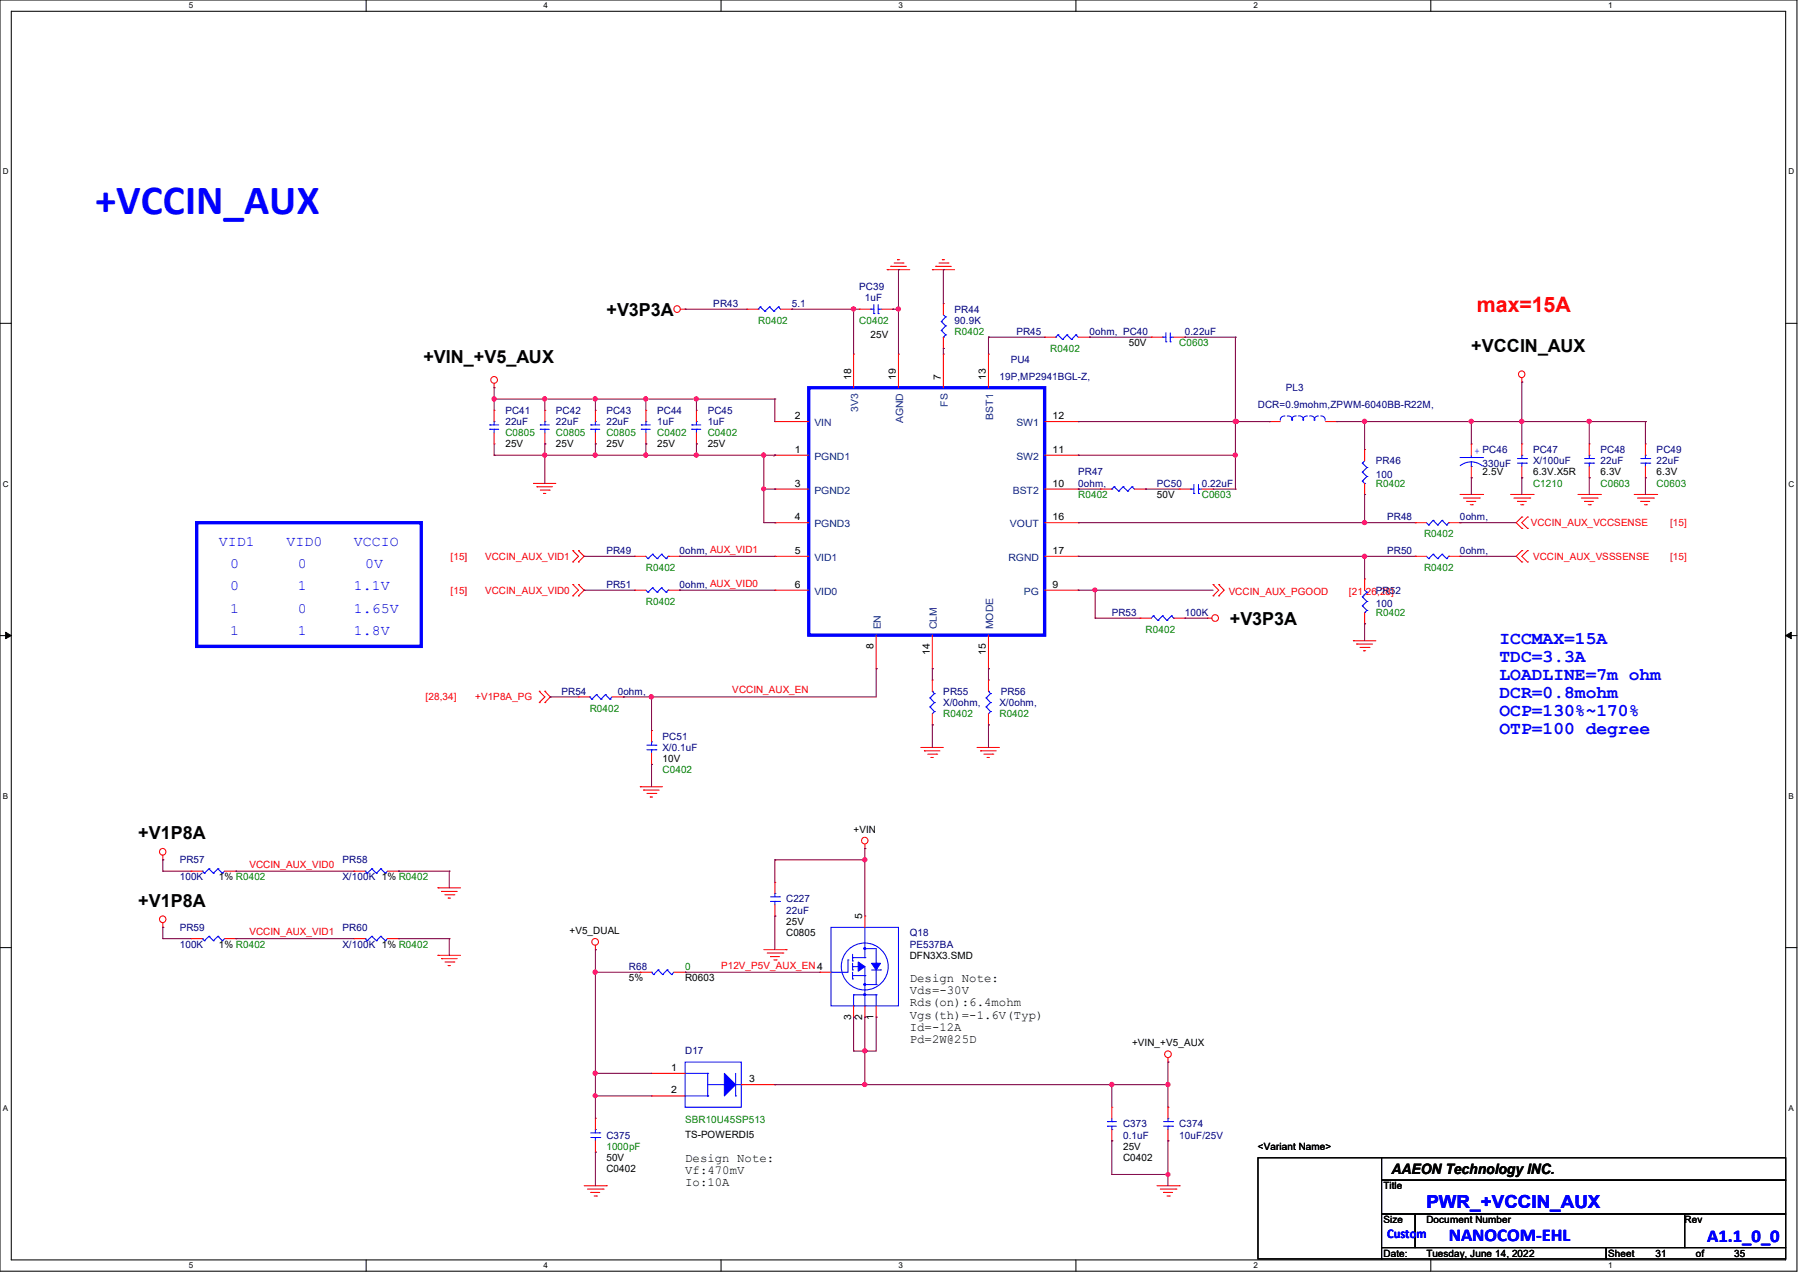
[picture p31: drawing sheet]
<svg xmlns="http://www.w3.org/2000/svg" width="297mm" height="210mm" viewBox="0 0 297 210" stroke-linecap="round" stroke-linejoin="round" font-family="sans-serif">
<defs><g id="words">
<text font-size="6.9" fill="#00f" x="15.8" y="35.3">+VCCIN_AUX</text>
<text font-size="3.5" fill="#f00" x="243.8" y="51.5">max=15A</text>
<g font-size="3">
<text x="100.1" y="52.1">+V3P3A</text>
<text x="69.9" y="59.9">+VIN_+V5_AUX</text>
<text x="242.9" y="58">+VCCIN_AUX</text>
<text x="203" y="103.1">+V3P3A</text>
<text x="22.8" y="138.5">+V1P8A</text>
<text x="22.8" y="149.6">+V1P8A</text>
</g>
<g font-size="3" fill="#00f">
<text x="247.6" y="106.3">ICCMAX=15A</text>
<text x="247.6" y="109.3">TDC=3.3A</text>
<text x="247.6" y="112.2">LOADLINE=7m ohm</text>
<text x="247.6" y="115.2">DCR=0.8mohm</text>
<text x="247.6" y="118.2">OCP=130%~170%</text>
<text x="247.6" y="121.1">OTP=100 degree</text>
<text x="235.5" y="199.3">PWR_+VCCIN_AUX</text>
<text x="239.2" y="204.8">NANOCOM-EHL</text>
<text x="281.9" y="204.9">A1.1_0_0</text>
</g>
<g font-size="2.4" fill="#00f">
<text x="36.2" y="90">VID1</text>
<text x="38" y="93.7">0</text>
<text x="47.3" y="90">VID0</text>
<text x="49.2" y="93.7">0</text>
<text x="58.4" y="90">VCCIO</text>
<text x="60.3" y="93.7">0V</text>
<text x="38" y="97.4">0</text>
<text x="38" y="101.1">1</text>
<text x="49.2" y="97.4">1</text>
<text x="49.2" y="101.1">0</text>
<text x="58.4" y="97.4">1.1V</text>
<text x="58.4" y="101.1">1.65V</text>
<text x="38" y="104.8">1</text>
<text x="49.2" y="104.8">1</text>
<text x="58.4" y="104.8">1.8V</text>
</g>
<text font-size="2.4" x="229.7" y="193.8">AAEON Technology INC.</text>
<text font-size="2.2" fill="#00f" x="229" y="204.2">Custom</text>
<g font-size="2">
<text x="150.2" y="162">Design Note:</text>
<text x="150.2" y="164">Vds=-30V</text>
<text x="150.2" y="166">Rds(on):6.4mohm</text>
<text x="150.2" y="168.1">Vgs(th)=-1.6V(Typ)</text>
<text x="150.2" y="170.1">Id=-12A</text>
<text x="150.2" y="172.1">Pd=2W@25D</text>
<text x="113.1" y="191.6">Design Note:</text>
<text x="113.1" y="193.7">Vf:470mV</text>
<text x="113.1" y="195.7">Io:10A</text>
</g>
<g font-size="1.7" fill="#000080">
<text x="141.9" y="47.8">PC39</text>
<text x="117.8" y="50.6">PR43</text>
<text x="130.7" y="50.6">5.1</text>
<text x="142.8" y="49.7">1uF</text>
<text x="157.6" y="51.6">PR44</text>
<text x="157.6" y="53.4">90.9K</text>
<text x="166.9" y="59.9">PU4</text>
<text x="167.8" y="55.2">PR45</text>
<text x="179.9" y="55.2">0ohm, PC40</text>
<text x="195.6" y="55.2">0.22uF</text>
<text x="165" y="62.7">19P,MP2941BGL-Z,</text>
<text x="212.3" y="64.5">PL3</text>
<text x="83.4" y="68.2">PC41</text>
<text x="83.4" y="70.1">22uF</text>
<text x="91.8" y="68.2">PC42</text>
<text x="91.8" y="70.1">22uF</text>
<text x="100.1" y="68.2">PC43</text>
<text x="100.1" y="70.1">22uF</text>
<text x="108.5" y="68.2">PC44</text>
<text x="108.5" y="70.1">1uF</text>
<text x="116.8" y="68.2">PC45</text>
<text x="116.8" y="70.1">1uF</text>
<text x="207.7" y="67.3">DCR=0.9mohm,ZPWM-6040BB-R22M,</text>
<text x="227.2" y="76.6">PR46</text>
<text x="244.8" y="77">330uF</text>
<text x="253.1" y="74.7">PC47</text>
<text x="253.1" y="76.6">X/100uF</text>
<text x="264.2" y="74.7">PC48</text>
<text x="264.2" y="76.6">22uF</text>
<text x="273.5" y="74.7">PC49</text>
<text x="273.5" y="76.6">22uF</text>
<text x="178" y="78.4">PR47</text>
<text x="178" y="80.3">0ohm,</text>
<text x="191" y="80.3">PC50</text>
<text x="198.4" y="80.3">0.22uF</text>
<text x="227.2" y="78.8">100</text>
<text x="229" y="85.9">PR48</text>
<text x="241" y="85.9">0ohm,</text>
<text x="100.1" y="91.4">PR49</text>
<text x="112.2" y="91.4">0ohm, AUX_VID1</text>
<text x="229" y="91.4">PR50</text>
<text x="241" y="91.4">0ohm,</text>
<text x="100.1" y="97">PR51</text>
<text x="112.2" y="97">0ohm, AUX_VID0</text>
<text x="183.6" y="101.6">PR53</text>
<text x="195.6" y="101.6">100K</text>
<text x="227.2" y="97.9">PR52</text>
<text x="227.2" y="100.1">100</text>
<text x="92.7" y="114.6">PR54</text>
<text x="102" y="114.6">0ohm,</text>
<text x="155.7" y="114.6">PR55</text>
<text x="155.7" y="116.5">X/0ohm,</text>
<text x="165" y="116.5">X/0ohm,</text>
<text x="165.2" y="114.6">PR56</text>
<text x="109.4" y="122">PC51</text>
<text x="109.4" y="123.9">X/0.1uF</text>
<text x="29.7" y="142.4">PR57</text>
<text x="56.6" y="142.4">PR58</text>
<text x="29.7" y="145.2">100K</text>
<text x="56.6" y="145.2">X/100K 1% R0402</text>
<text x="129.8" y="148.9">C227</text>
<text x="29.7" y="153.5">PR59</text>
<text x="56.6" y="153.5">PR60</text>
<text x="129.8" y="150.7">22uF</text>
<text x="150.2" y="154.5">Q18</text>
<text x="29.7" y="156.3">100K</text>
<text x="56.6" y="156.3">X/100K 1% R0402</text>
<text x="103.8" y="160">R68</text>
<text x="150.2" y="156.3">PE537BA</text>
<text x="113.1" y="173.9">D17</text>
<text x="185.4" y="186">C373</text>
<text x="194.7" y="186">C374</text>
<text x="100.1" y="187.8">C375</text>
<text x="185.4" y="187.8">0.1uF</text>
<text x="194.7" y="187.8">10uF/25V</text>
</g>
<g font-size="1.7" fill="#008000">
<text x="125.2" y="53.4">R0402</text>
<text x="141.9" y="53.4">C0402</text>
<text x="157.6" y="55.2">R0402</text>
<text x="173.4" y="58">R0402</text>
<text x="194.7" y="57.1">C0603</text>
<text x="83.4" y="72">C0805</text>
<text x="91.8" y="72">C0805</text>
<text x="100.1" y="72">C0805</text>
<text x="108.5" y="72">C0402</text>
<text x="116.8" y="72">C0402</text>
<text x="178" y="82.2">R0402</text>
<text x="198.4" y="82.2">C0603</text>
<text x="227.2" y="80.3">R0402</text>
<text x="253.1" y="80.3">C1210</text>
<text x="264.2" y="80.3">C0603</text>
<text x="273.5" y="80.3">C0603</text>
<text x="235.1" y="88.6">R0402</text>
<text x="106.6" y="94.2">R0402</text>
<text x="235.1" y="94.2">R0402</text>
<text x="106.6" y="99.8">R0402</text>
<text x="227.2" y="101.6">R0402</text>
<text x="189.1" y="104.4">R0402</text>
<text x="97.4" y="117.4">R0402</text>
<text x="155.7" y="118.3">R0402</text>
<text x="165" y="118.3">R0402</text>
<text x="109.4" y="127.6">C0402</text>
<text x="113.1" y="160">0</text>
<text x="113.1" y="185.3">SBR10U45SP513</text>
<text x="100.1" y="189.7">1000pF</text>
</g>
<g font-size="1.7">
<text x="143.7" y="55.8">25V</text>
<text x="186.3" y="57.1">50V</text>
<text x="140.5" y="62.7" transform="rotate(-90 140.5 62.7)">18</text>
<text x="147.9" y="62.7" transform="rotate(-90 147.9 62.7)">19</text>
<text x="155.3" y="62.7" transform="rotate(-90 155.3 62.7)">7</text>
<text x="162.8" y="62.7" transform="rotate(-90 162.8 62.7)">13</text>
<text x="131.2" y="69.1">2</text>
<text x="173.8" y="69.1">12</text>
<text x="83.4" y="73.8">25V</text>
<text x="91.8" y="73.8">25V</text>
<text x="100.1" y="73.8">25V</text>
<text x="108.5" y="73.8">25V</text>
<text x="116.8" y="73.8">25V</text>
<text x="131.2" y="74.7">1</text>
<text x="173.8" y="74.7">11</text>
<text x="131.2" y="80.3">3</text>
<text x="173.8" y="80.3">10</text>
<text x="191" y="82.2">50V</text>
<text x="244.8" y="78.4">2.5V</text>
<text x="253.1" y="78.4">6.3V.X5R</text>
<text x="264.2" y="78.4">6.3V</text>
<text x="273.5" y="78.4">6.3V</text>
<text x="131.2" y="85.8">4</text>
<text x="173.8" y="85.8">16</text>
<text x="131.2" y="91.4">5</text>
<text x="173.8" y="91.4">17</text>
<text x="131.2" y="96.9">6</text>
<text x="173.8" y="96.9">9</text>
<text x="144.2" y="107.1" transform="rotate(-90 144.2 107.1)">8</text>
<text x="153.5" y="108" transform="rotate(-90 153.5 108)">14</text>
<text x="162.8" y="108" transform="rotate(-90 162.8 108)">15</text>
<text x="109.4" y="125.7">10V</text>
<text x="140.9" y="137.4">+VIN</text>
<text x="36.2" y="145.2">1% R0402</text>
<text x="94" y="154.1">+V5_DUAL</text>
<text x="129.8" y="154.5">C0805</text>
<text x="129.8" y="152.6">25V</text>
<text x="142.4" y="151.7" transform="rotate(-90 142.4 151.7)">5</text>
<text x="36.2" y="156.3">1% R0402</text>
<text x="103.8" y="161.9">5%</text>
<text x="113.1" y="161.9">R0603</text>
<text x="150.2" y="158.2">DFN3X3.SMD</text>
<text x="140.5" y="168.2" transform="rotate(-90 140.5 168.2)">3</text>
<text x="142.4" y="168.2" transform="rotate(-90 142.4 168.2)">2</text>
<text x="144.2" y="168.2" transform="rotate(-90 144.2 168.2)">1</text>
<text x="186.9" y="172.6">+VIN_+V5_AUX</text>
<text x="110.8" y="176.7">1</text>
<text x="123.7" y="178.5">3</text>
<text x="110.8" y="180.4">2</text>
<text x="100.1" y="191.6">50V</text>
<text x="113.1" y="187.7">TS-POWERDI5</text>
<text x="185.4" y="191.6">C0402</text>
<text x="185.4" y="189.7">25V</text>
<text x="207.7" y="189.7">&lt;Variant Name&gt;</text>
<text x="100.1" y="193.4">C0402</text>
<text x="228.4" y="196.2">Title</text>
<text x="228.4" y="201.8">Size</text>
<text x="235.5" y="201.8">Document Number</text>
<text x="278.1" y="201.8">Rev</text>
<text x="228.4" y="207.3">Date:</text>
<text x="235.5" y="207.3">Tuesday, June 14, 2022</text>
<text x="265.5" y="207.3">Sheet</text>
<text x="273.3" y="207.3">31</text>
<text x="280" y="207.3">of</text>
<text x="286.3" y="207.3">35</text>
</g>
<g font-size="1.7" fill="#004080">
<text x="134.4" y="70.3">VIN</text>
<text x="141.7" y="68" transform="rotate(-90 141.7 68)">3V3</text>
<text x="149.1" y="69.8" transform="rotate(-90 149.1 69.8)">AGND</text>
<text x="156.5" y="67.1" transform="rotate(-90 156.5 67.1)">FS</text>
<text x="164" y="69.2" transform="rotate(-90 164 69.2)">BST1</text>
<text x="167.8" y="70.3">SW1</text>
<text x="134.4" y="75.9">PGND1</text>
<text x="167.8" y="75.9">SW2</text>
<text x="134.4" y="81.4">PGND2</text>
<text x="167.2" y="81.4">BST2</text>
<text x="134.4" y="87">PGND3</text>
<text x="166.7" y="87">VOUT</text>
<text x="134.4" y="92.5">VID1</text>
<text x="166.5" y="92.5">RGND</text>
<text x="134.4" y="98.1">VID0</text>
<text x="169" y="98.1">PG</text>
<text x="145.4" y="103.8" transform="rotate(-90 145.4 103.8)">EN</text>
<text x="154.7" y="103.8" transform="rotate(-90 154.7 103.8)">CLM</text>
<text x="164" y="103.8" transform="rotate(-90 164 103.8)">MODE</text>
</g>
<text font-size="1.7" fill="#00f" x="243.5" y="74.9">+ PC46</text>
<g font-size="1.7" fill="#f00">
<text x="252.7" y="86.8">VCCIN_AUX_VCCSENSE</text>
<text x="275.7" y="86.8">[15]</text>
<text x="74.4" y="92.3">[15]</text>
<text x="80.1" y="92.3">VCCIN_AUX_VID1</text>
<text x="253.1" y="92.3">VCCIN_AUX_VSSSENSE</text>
<text x="275.7" y="92.3">[15]</text>
<text x="74.4" y="97.9">[15]</text>
<text x="80.1" y="97.9">VCCIN_AUX_VID0</text>
<text x="202.9" y="98.1">VCCIN_AUX_PGOOD</text>
<text x="222.7" y="98.1">[21,26,28]</text>
<text x="70.3" y="115.5">[28,34]</text>
<text x="78.4" y="115.5">+V1P8A_PG</text>
<text x="120.9" y="114.4">VCCIN_AUX_EN</text>
<text x="41.2" y="143.1">VCCIN_AUX_VID0</text>
<text x="41.2" y="154.3">VCCIN_AUX_VID1</text>
<text x="119" y="159.8">P12V_P5V_AUX_EN4</text>
</g>
<g font-size="1.3">
<text x="31.2" y="1.4">5</text>
<text x="89.7" y="1.4">4</text>
<text x="148.3" y="1.4">3</text>
<text x="206.9" y="1.4">2</text>
<text x="265.5" y="1.4">1</text>
<text x=".5" y="28.8">D</text>
<text x="295.3" y="28.8">D</text>
<text x=".5" y="80.3">C</text>
<text x="295.3" y="80.3">C</text>
<text x=".5" y="131.8">B</text>
<text x="295.3" y="131.8">B</text>
<text x=".5" y="183.3">A</text>
<text x="295.3" y="183.3">A</text>
<text x="31.2" y="209.3">5</text>
<text x="89.7" y="209.3">4</text>
<text x="148.3" y="209.3">3</text>
<text x="206.9" y="209.3">2</text>
<text x="265.5" y="209.3">1</text>
</g>
</g></defs>
<path d="M0 0h296.7v209.7h-296.7zM1.9 1.9h292.9v206h-292.9z" fill="none" stroke="#000" stroke-width=".17"/>
<g fill="#fff">
<path d="M31.2 .2h.7v1.5h-.7z"/>
<path d="M31.2 208.1h.7v1.4h-.7z"/>
</g>
<path d="M60.5 0v1.9M60.5 207.9v1.8" fill="none" stroke="#000" stroke-width=".17"/>
<g fill="#fff">
<path d="M89.7 .2h.8v1.5h-.8z"/>
<path d="M89.7 208.1h.8v1.4h-.8z"/>
</g>
<path d="M119 0v1.9M119 207.9v1.8" fill="none" stroke="#000" stroke-width=".17"/>
<g fill="#fff">
<path d="M148.3 .2h.8v1.5h-.8z"/>
<path d="M148.3 208.1h.8v1.4h-.8z"/>
</g>
<path d="M177.6 0v1.9M177.6 207.9v1.8" fill="none" stroke="#000" stroke-width=".17"/>
<g fill="#fff">
<path d="M206.9 .2h.7v1.5h-.7z"/>
<path d="M206.9 208.1h.7v1.4h-.7z"/>
</g>
<path d="M236.2 0v1.9M236.2 207.9v1.8" fill="none" stroke="#000" stroke-width=".17"/>
<g fill="#fff">
<path d="M265.5 .2h.7v1.5h-.7z"/>
<path d="M265.5 208.1h.7v1.4h-.7z"/>
<path d="M.5 27.6h.9v1.5h-.9z"/>
<path d="M295.3 27.6h.9v1.5h-.9z"/>
<path d="M.5 79.1h.9v1.5h-.9z"/>
<path d="M295.3 79.1h.9v1.5h-.9z"/>
</g>
<path d="M0 53.3h1.9M294.8 53.3h1.9" fill="none" stroke="#000" stroke-width=".17"/>
<g fill="#fff">
<path d="M.5 130.6h.8v1.5h-.8z"/>
<path d="M295.3 130.6h.8v1.5h-.8z"/>
</g>
<path d="M0 104.9h1.9M294.8 104.9h1.9" fill="none" stroke="#000" stroke-width=".17"/>
<path d="M.9 104.3l1 .6-1 .5zM294.8 104.9l.9-.6v1.1z" fill="#000" stroke="#000" stroke-width=".17"/>
<g fill="#fff">
<path d="M.5 182.1h.8v1.5h-.8z"/>
<path d="M295.3 182.1h.8v1.5h-.8z"/>
</g>
<path d="M0 156.3h1.9M294.8 156.3h1.9M207.7 191h20.4v16.7h-20.4zM228.1 191h66.7v3.7h-66.7zM228.1 194.7h66.7v5.6h-66.7zM228.1 200.3h5.5v5.5h-5.5zM228.1 205.8h37.1v1.9h-37.1zM233.6 200.3h44.5v5.5h-44.5zM265.2 205.8h29.6v1.9h-29.6zM278.1 200.3h16.7v5.5h-16.7z" fill="none" stroke="#000" stroke-width=".17"/>
<path d="M133.5 64h39v40.8h-39zM32.5 86.2h37.1v20.4h-37.1z" fill="none" stroke="#00f" stroke-width=".55"/>
<g fill="none" stroke="#f00" stroke-width=".17">
<path d="M112.4 51h.7M113.1 51h.1M123.3 51h.1M123.3 51h1.9M128.9 51h1.8M130.7 51h.1M140.9 58.4h.1M140.9 58.4v5.6M141.9 51h.1M141.9 51h1.8M145.6 51h1.8M146.5 44.5h.1"/>
<path d="M146.5 44.5h3.7M147.1 43.9h.1M147.1 43.9h2.5M147.4 51h.1M147.6 43.4h1.5M148.2 42.8h.1M148.2 42.8h.3M148.3 58.4h.1M148.3 58.4v5.6M149.1 43.4h.1M153.9 44.5h.1M153.9 44.5h3.7"/>
<path d="M154.5 43.9h.1M154.5 43.9h2.6M155 43.4h1.5M155.6 42.8h.1M155.6 42.8h.4M155.7 50.1h.1M155.7 57.5h.1M155.7 58.4h.1M155.7 50.1v1.8M155.7 55.6v1.9M155.7 58.4v5.6M156.5 43.4h.1"/>
<path d="M163.2 58.4h.1M163.2 58.4v5.6M172.5 55.6h.1M172.5 55.6h1.8M178 55.6h1.9M179.9 55.6h.1M190.1 55.6h.1M190.1 55.6h1.8M193.8 55.6h1.8M195.6 55.6h.1M81.6 64h.1M81.6 73.2h.1"/>
<path d="M81.6 67.7h.1M81.6 63.2v.8M81.6 67.7v1.9M81.6 71.4v1.8M88.1 79.8h.1M88.1 79.8h3.7M90 73.2h.1M90 67.7h.1M90 67.7v1.9M90 71.4v1.8M98.3 73.2h.1M98.3 67.7h.1"/>
<path d="M98.3 67.7v1.9M98.3 71.4v1.8M106.6 73.2h.1M106.6 67.7h.1M106.6 67.7v1.9M106.6 71.4v1.8M115 73.2h.1M115 67.7h.1M115 67.7v1.9M115 71.4v1.8M127.9 69.6h.1M127.9 75.1h.1"/>
<path d="M127.9 69.6h5.6M127.9 75.1h5.6M172.5 69.6h5.5M172.5 75.1h5.5M178 75.1h.1M178 69.6h.1M209.5 69.6h.1M209.5 69.6h1.9M218.8 69.6h1.8M220.6 69.6h.1M225.3 74.2h.1M225.3 74.2v1.8"/>
<path d="M225.3 79.8v1.8M242.9 73.2h.1M242.9 78.8h.1M242.9 73.2v1.9M242.9 77v1.8M251.2 63h.1M251.2 78.8h.1M251.2 73.2h.1M251.2 62.3v.7M251.2 73.2v1.9M251.2 77v1.8M262.4 78.8h.1"/>
<path d="M262.4 73.2h.1M262.4 73.2v1.9M262.4 77v1.8M271.7 78.8h.1M271.7 73.2h.1M271.7 73.2v1.9M271.7 77v1.8M88.6 80.3h.1M88.6 80.3h2.6M89.2 80.9h1.5M89.7 81.4h.1M89.7 81.4h.4"/>
<path d="M90.7 80.9h.1M94.6 92.7h.1M94.6 90.8h.1M94.6 98.3h.1M94.6 96.4h.1M94.6 90.8l.9 1-.9 .9M94.6 96.4l.9 1-.9 .9M95.5 90.8h.1M95.5 92.7h.1M95.5 96.4h.1M95.5 98.3h.1M95.5 90.8l.9 1-.9 .9"/>
<path d="M95.5 96.4l.9 1-.9 .9M104.8 91.8h.1M104.8 97.4h.1M104.8 91.8h1.8M104.8 97.4h1.8M110.3 91.8h1.9M110.3 97.4h1.9M112.2 91.8h.1M112.2 97.4h.1M127.9 80.7h.1M127.9 86.2h.1M127.9 91.8h.1"/>
<path d="M127.9 97.4h.1M127.9 91.8h5.6M127.9 80.7h5.6M127.9 86.2h5.6M127.9 97.4h5.6M172.5 91.8h5.5M172.5 80.7h5.5M172.5 86.2h5.5M172.5 97.4h5.5M178 97.4h.1M178 80.7h.1M178 86.2h.1"/>
<path d="M178 91.8h.1M181.7 80.7h.1M181.7 80.7h1.9M187.3 80.7h1.8M189.1 80.7h.1M194.7 80.7h.1M194.7 80.7h1.9M198.4 80.7h1.9M200.3 96.4h.1M200.3 98.3h.1M200.3 80.7h.1M200.3 96.4l.9 1-.9 .9"/>
<path d="M201.2 96.4h.1M201.2 98.3h.1M201.2 96.4l.9 1-.9 .9M225.3 95.5h.1M225.3 81.6h.1M225.3 95.5v1.9M233.6 86.2h.1M233.6 91.8h.1M233.6 91.8h1.9M233.6 86.2h1.9M239.2 91.8h1.8M239.2 86.2h1.8"/>
<path d="M241 86.2h.1M241 91.8h.1M241 81.6h3.8M241.6 82.2h2.6M242.1 82.7h.1M242.1 82.7h1.6M242.7 83.3h.4M243.1 83.3h.1M244.2 82.2h.1M244.8 81.6h.1M249.4 81.6h3.7M249.9 82.2h2.7"/>
<path d="M250.5 82.7h.1M250.5 82.7h1.5M251.1 83.3h.3M251.2 85.3h.1M251.2 87.2h.1M251.2 90.8h.1M251.2 92.7h.1M251.2 85.3l-.9 .9 .9 1M251.2 90.8l-.9 1 .9 .9M251.4 83.3h.1M252.2 87.2h.1M252.2 85.3h.1"/>
<path d="M252.2 92.7h.1M252.2 90.8h.1M252.2 85.3l-1 .9 1 1M252.2 90.8l-1 1 1 .9M252.6 82.2h.1M253.1 81.6h.1M260.5 81.6h3.7M261.1 82.2h2.6M261.6 82.7h.1M261.6 82.7h1.5M262.2 83.3h.4M262.6 83.3h.1"/>
<path d="M263.7 82.2h.1M264.2 81.6h.1M269.8 81.6h3.7M270.3 82.2h2.7M270.9 82.7h.1M270.9 82.7h1.5M271.5 83.3h.3M271.8 83.3h.1M273 82.2h.1M273.5 81.6h.1M89 115.9h.1M89 114h.1"/>
<path d="M89 114l1 1-1 .9M90 114h.1M90 115.9h.1M90 114l.8 1-.8 .9M95.5 115h.1M95.5 115h1.9M101 115h1.9M102.9 115h.1M144.7 110.3h.1M144.7 104.8v5.5M153.9 119.6h.1M153.9 112.2h.1"/>
<path d="M153.9 110.3h.1M153.9 104.8v5.5M153.9 112.2v1.8M153.9 117.8v1.8M163.2 119.6h.1M163.2 112.2h.1M163.2 110.3h.1M163.2 104.8v5.5M163.2 112.2v1.8M163.2 117.8v1.8M188.2 102h.1M188.2 102h1.9"/>
<path d="M193.8 102h1.8M195.6 102h.1M199.3 102h.1M199.3 102h.8M223.4 105.7h.1M223.4 105.7h3.8M224 106.3h.1M224 106.3h2.6M224.5 106.8h1.5M225.1 107.4h.1M225.1 107.4h.4M225.3 102.9h.1"/>
<path d="M225.3 101v1.9M226 106.8h.1M105.7 129.8h.1M105.7 129.8h3.7M106.3 130.3h.1M106.3 130.3h2.5M106.8 130.9h1.5M107.4 131.5h.1M107.4 131.5h.3M107.6 126.1h.1M107.6 120.5h.1M107.6 120.5v1.9"/>
<path d="M107.6 124.2v1.9M108.3 130.9h.1M142.8 140h.1M142.8 139.3v.7M152.1 123.3h.1M152.1 123.3h3.6M152.6 123.9h.1M152.6 123.9h2.6M153.2 124.4h1.4M153.7 125h.1M153.7 125h.4M154.6 124.4h.1"/>
<path d="M161.3 123.3h.1M161.3 123.3h3.7M161.9 123.9h.1M161.9 123.9h2.6M162.4 124.4h1.5M163 125h.1M163 125h.4M163.9 124.4h.1M26.9 141.9h.1M26.9 153h.1M26.9 141.1v.8M26.9 152.2v.8"/>
<path d="M31.5 143.7h.1M31.5 154.9h.1M31.5 154.9h1.9M31.5 143.7h1.9M37.1 154.9h1.8M37.1 143.7h1.8M38.9 143.7h.1M38.9 154.9h.1M58.4 154.9h.1M58.4 143.7h.1M58.4 154.9h1.9M58.4 143.7h1.9"/>
<path d="M64 154.9h1.8M64 143.7h1.8M65.8 154.9h.1M65.8 143.7h.1M72.3 146.5h.1M72.3 157.6h.1M72.3 146.5h3.7M72.3 157.6h3.7M72.9 147.1h.1M72.9 158.2h.1M72.9 147.1h2.6M72.9 158.2h2.6"/>
<path d="M73.4 147.6h1.5M73.4 158.7h1.5M74 148.2h.1M74 159.3h.1M74 148.2h.4M74 159.3h.4M74.9 147.6h.1M74.9 158.7h.1M98.3 156.7h.1M98.3 156v.7M126.1 156.7h3.7M126.7 157.2h2.5"/>
<path d="M127.2 157.8h.1M127.2 157.8h1.5M127.8 158.4h.3M127.9 151.1h.1M127.9 145.6h.1M127.9 145.6v1.8M127.9 149.3v1.8M128.1 158.4h.1M129.2 157.2h.1M129.8 156.7h.1M142.8 151.1h.1M142.8 151.1v1.9"/>
<path d="M105.7 160.4h.1M105.7 160.4h1.9M107.6 177.1h.1M107.6 177.1h5.5M111.3 160.4h1.8M113.1 160.4h.1M122.4 178.9h5.5M127.9 178.9h.1M135.4 160.4h.1M135.4 160.4h1.8M140.9 167.8h.1M140.9 165.9v1.9"/>
<path d="M142.8 167.8h.1M142.8 165.9v1.9M144.7 167.8h.1M144.7 165.9v1.9M192.8 175.2h.1M192.8 174.5v.7M96.4 195.6h3.7M97 196.2h2.6M97.5 196.7h.1M97.5 196.7h1.5M98.1 197.3h.4M98.3 190.1h.1"/>
<path d="M98.3 184.5h.1M98.3 184.5v1.9M98.3 188.2v1.9M98.5 197.3h.1M99.6 196.2h.1M100.1 195.6h.1M107.6 180.8h.1M107.6 180.8h5.5M183.6 182.7h.1M183.6 188.2h.1M183.6 182.7v1.8M183.6 186.4v1.8"/>
<path d="M191 195.6h3.7M191.6 196.2h2.5M192.1 196.7h.1M192.1 196.7h1.5M192.7 197.3h.3M192.8 188.2h.1M192.8 182.7h.1M192.8 182.7v1.8M192.8 186.4v1.8M193 197.3h.1M194.1 196.2h.1M194.7 195.6h.1"/>
<circle cx="111.8" cy="51" r=".54"/>
<circle cx="81.6" cy="62.7" r=".55"/>
<circle cx="251.2" cy="61.7" r=".54"/>
<circle cx="200.6" cy="102" r=".55"/>
<circle cx="142.8" cy="138.7" r=".54"/>
<circle cx="26.8" cy="151.7" r=".54"/>
<circle cx="26.8" cy="140.5" r=".54"/>
<circle cx="98.3" cy="155.4" r=".55"/>
<circle cx="192.8" cy="173.9" r=".55"/>
</g>
<g fill="none" stroke="#00f" stroke-width=".17">
<path d="M125.2 51h.1M125.5 50.6h.1M125.5 50.6l.8 .8M125.5 50.6l-.3 .4M126.3 51.4h.1M127 50.6h.1M127 50.6l.8 .8M127 50.6l-.7 .8M127.8 51.4h.1M128.5 50.6h.1M128.5 50.6l.4 .4M128.5 50.6l-.7 .8"/>
<path d="M143.7 51h.1M143.7 51h.6M144.3 51.7h.1M144.3 50.2v1.5M145 51.7h.1M145 51h.1M145 51h.6M145 50.2v1.5M155.4 53h.1M155.4 54.5h.1M155.4 54.5l.7 .7M155.4 53l.7 .8"/>
<path d="M155.7 55.6h.1M155.7 51.9l.4 .4M156.1 55.2h.1M156.1 52.3h.1M156.1 53.8h.1M156.1 55.2l-.4 .4M156.1 52.3l-.7 .7M156.1 53.8l-.7 .7M174.3 55.6h.1M174.7 55.2h.1M174.7 55.2l.7 .8M174.7 55.2l-.4 .4"/>
<path d="M175.4 56h.1M176.1 55.2h.1M176.1 55.2l.8 .8M176.1 55.2l-.7 .8M176.9 56h.1M177.6 55.2h.1M177.6 55.2l.4 .4M177.6 55.2l-.7 .8M191.9 55.6h.1M191.9 55.6h.6M192.5 56.4h.1M192.5 54.9v1.5"/>
<path d="M193.2 56.4h.1M193.2 55.6h.1M193.2 55.6h.6M193.2 54.9v1.5M80.9 70.1h.1M80.9 70.8h.1M80.9 70.1h1.4M80.9 70.8h1.4M81.6 69.6h.1M81.6 70.8h.1M81.6 69.6v.5M81.6 70.8v.6"/>
<path d="M89.2 70.1h.1M89.2 70.8h.1M89.2 70.1h1.5M89.2 70.8h1.5M90 69.6h.1M90 70.8h.1M90 69.6v.5M90 70.8v.6M97.5 70.1h.1M97.5 70.8h.1M97.5 70.1h1.5M97.5 70.8h1.5"/>
<path d="M98.3 69.6h.1M98.3 70.8h.1M98.3 69.6v.5M98.3 70.8v.6M105.9 70.1h.1M105.9 70.8h.1M105.9 70.1h1.5M105.9 70.8h1.5M106.6 69.6h.1M106.6 70.8h.1M106.6 69.6v.5M106.6 70.8v.6"/>
<path d="M114.2 70.1h.1M114.2 70.8h.1M114.2 70.1h1.5M114.2 70.8h1.5M115 69.6h.1M115 70.8h.1M115 69.6v.5M115 70.8v.6M197.1 79.9v1.5M197.9 79.9v1.5M212.1 68.6a.66 .66 0 0 0-.7 .7M212.5 68.6a.67 .67 0 0 1 .9 .8"/>
<path d="M214 68.6a.66 .66 0 0 0-.8 .7M214.3 68.6a.67 .67 0 0 1 .9 .8M215.9 68.6a.66 .66 0 0 0-.8 .7M216.2 68.6a.67 .67 0 0 1 .9 .8M217.7 68.6a.63 .63 0 0 0-.7 .7M218.1 68.6a.62 .62 0 0 1 .7 .7M224.9 79.4h.1M224.9 76.4h.1M224.9 77.9h.1M224.9 79.4l.4 .4M224.9 76.4l.8 .7M224.9 77.9l.8 .7"/>
<path d="M225.3 79.8h.1M225.3 76l-.4 .4M225.7 77.1h.1M225.7 78.6h.1M225.7 78.6l-.8 .8M225.7 77.1l-.8 .8M241 75.5h3.8M242.9 77h.1M242.9 75.5h.1M242.9 76.2l-.8 .1-1 .5M242.9 76.2l1.2 .2 .6 .5M242.9 75.1v.4"/>
<path d="M242.9 76.2v.8M244.8 75.5h.1M250.5 75.6h1.5M250.5 76.4h1.5M251.2 75.1h.1M251.2 76.4h.1M251.2 75.1v.5M251.2 76.4v.6M252 75.6h.1M252 76.4h.1M261.6 75.6h1.5M261.6 76.4h1.5"/>
<path d="M262.4 75.1h.1M262.4 76.4h.1M262.4 75.1v.5M262.4 76.4v.6M263.1 75.6h.1M263.1 76.4h.1M270.9 75.6h1.5M270.9 76.4h1.5M271.7 75.1h.1M271.7 76.4h.1M271.7 75.1v.5M271.7 76.4v.6"/>
<path d="M272.4 75.6h.1M272.4 76.4h.1M106.6 91.8l.4 .4M106.6 97.4l.4 .3M107 92.2h.1M107 97.7h.1M107.7 91.4h.1M107.7 97h.1M107.7 91.4l-.7 .8M107.7 91.4l.8 .8M107.7 97l-.7 .7M107.7 97l.8 .7"/>
<path d="M108.5 92.2h.1M108.5 97.7h.1M109.2 91.4h.1M109.2 97h.1M109.2 91.4l.8 .8M109.2 91.4l-.7 .8M109.2 97l.8 .7M109.2 97l-.7 .7M110 92.2h.1M110 97.7h.1M110.3 91.8h.1M110.3 97.4h.1"/>
<path d="M110.3 91.8l-.3 .4M110.3 97.4l-.3 .3M183.6 80.7h.1M183.9 80.3h.1M183.9 80.3l.8 .7M183.9 80.3l-.3 .4M184.7 81h.1M185.4 80.3h.1M185.4 80.3l.8 .7M185.4 80.3l-.7 .7M186.2 81h.1M186.9 80.3h.1"/>
<path d="M186.9 80.3l.4 .4M186.9 80.3l-.7 .7M196.6 80.7h.1M196.6 80.7h.5M197.1 81.4h.1M197.9 81.4h.1M197.9 80.7h.1M197.9 80.7h.5M224.9 98.5h.1M224.9 99.9h.1M224.9 99.9l.8 .8M224.9 98.5l.8 .7"/>
<path d="M225.3 97.4l.4 .3M225.7 97.7h.1M225.7 99.2h.1M225.7 97.7l-.8 .8M225.7 99.2l-.8 .7M235.5 86.2l.4 .4M235.5 91.8l.4 .4M235.9 86.6h.1M235.9 92.2h.1M236.6 85.9h.1M236.6 91.4h.1M236.6 85.9l-.7 .7"/>
<path d="M236.6 85.9l.8 .7M236.6 91.4l-.7 .8M236.6 91.4l.8 .8M237.4 86.6h.1M237.4 92.2h.1M238.1 85.9h.1M238.1 91.4h.1M238.1 85.9l.7 .7M238.1 85.9l-.7 .7M238.1 91.4l.7 .8M238.1 91.4l-.7 .8M238.8 86.6h.1"/>
<path d="M238.8 92.2h.1M239.2 86.2h.1M239.2 91.8h.1M239.2 86.2l-.4 .4M239.2 91.8l-.4 .4M97.4 115h.1M97.4 115l.3 .4M97.7 115.4h.1M98.5 114.6h.1M98.5 114.6l-.8 .8M98.5 114.6l.7 .8M99.2 115.4h.1"/>
<path d="M99.9 114.6h.1M99.9 114.6l.8 .8M99.9 114.6l-.7 .8M100.7 115.4h.1M101 115l-.3 .4M153.5 116.6h.1M153.5 115.1h.1M153.5 116.6l.8 .8M153.5 115.1l.8 .8M153.9 114h.1M153.9 114l.4 .4M154.3 114.4h.1"/>
<path d="M154.3 117.4h.1M154.3 115.9h.1M154.3 114.4l-.8 .7M154.3 117.4l-.4 .4M154.3 115.9l-.8 .7M162.8 116.6h.1M162.8 115.1h.1M162.8 116.6l.7 .8M162.8 115.1l.7 .8M163.2 114h.1M163.2 114l.3 .4M163.5 114.4h.1"/>
<path d="M163.5 117.4h.1M163.5 115.9h.1M163.5 114.4l-.7 .7M163.5 117.4l-.3 .4M163.5 115.9l-.7 .7M190.4 101.6h.1M190.4 101.6l-.3 .4M190.4 101.6l.8 .8M191.2 102.4h.1M191.9 101.6h.1M191.9 101.6l-.7 .8M191.9 101.6l.8 .8"/>
<path d="M192.7 102.4h.1M193.4 101.6h.1M193.4 101.6l-.7 .8M193.4 101.6l.4 .4M193.8 102h.1M225.3 101h.1M225.7 100.7h.1M225.7 100.7l-.4 .3M106.8 122.9h1.5M106.8 123.7h1.5M107.6 122.4h.1M107.6 123.7h.1"/>
<path d="M107.6 122.4v.5M107.6 123.7v.5M108.3 122.9h.1M108.3 123.7h.1M33.4 143.7h.1M33.4 154.9h.1M33.4 143.7l.3 .4M33.4 154.9l.3 .3M33.7 144.1h.1M33.7 155.2h.1M34.5 143.3h.1M34.5 154.5h.1"/>
<path d="M34.5 143.3l-.8 .8M34.5 143.3l.7 .8M34.5 154.5l-.8 .7M34.5 154.5l.7 .7M35.2 144.1h.1M35.2 155.2h.1M36 143.3h.1M36 154.5h.1M36 143.3l.7 .8M36 143.3l-.8 .8M36 154.5l.7 .7M36 154.5l-.8 .7"/>
<path d="M36.7 144.1h.1M36.7 155.2h.1M37.1 143.7l-.4 .4M37.1 154.9l-.4 .3M60.3 154.9h.1M60.3 143.7h.1M60.3 154.9l.3 .3M60.3 143.7l.3 .4M60.6 155.2h.1M60.6 144.1h.1M61.4 154.5h.1M61.4 143.3h.1"/>
<path d="M61.4 154.5l-.8 .7M61.4 154.5l.7 .7M61.4 143.3l-.8 .8M61.4 143.3l.7 .8M62.1 155.2h.1M62.1 144.1h.1M62.9 154.5h.1M62.9 143.3h.1M62.9 154.5l.7 .7M62.9 154.5l-.8 .7M62.9 143.3l.7 .8M62.9 143.3l-.8 .8"/>
<path d="M63.6 155.2h.1M63.6 144.1h.1M64 154.9l-.4 .3M64 143.7l-.4 .4M127.2 148h1.5M127.2 148.7h1.5M127.9 147.4h.1M127.9 148.7h.1M127.9 147.4v.6M127.9 148.7v.6M128.7 148h.1M128.7 148.7h.1"/>
<path d="M137.2 153h11.1v12.9h-11.1zM140 158.4h.1M140 158.4v2h-2.8M140.8 158h.1M140.8 159.5h.1M140.8 158.5h.1M140.8 158h2M140.8 159.5h2v6.4M140.8 157.4v1.1M140.8 158.9v1.1M142.8 158h.1M142.8 156.5h.1"/>
<path d="M142.8 153v5M142.8 156.5h1.9v2.4M144.7 158.9h.1M107.6 160.4h.1M107.6 160.4l.3 .4M107.9 160.8h.1M108.7 160h.1M108.7 160l-.8 .8M108.7 160l.7 .8M109.4 160.8h.1M110.2 160h.1M110.2 160l.7 .8"/>
<path d="M110.2 160l-.8 .8M110.9 160.8h.1M111.3 160.4l-.4 .4M113.1 175.2h9.3v7.5h-9.3zM113.1 177.1h3.7M116.8 177.1h.1M116.8 177.1v3.7M116.8 178.9h5.6M121.5 177.1v3.7M122.4 178.9h.1M137.2 160.4h.1M140.8 160h.1"/>
<path d="M140.8 161.5h.1M140.8 161h2M140.8 160.4v1.1M140.9 164.1h.1M140.9 165.9h.1M140.9 164.1h3.8M140.9 164.1v1.8M142.8 161h.1M142.8 162.4h.1M142.8 165.9h.1M142.8 164.1h.1M142.8 162.4h1.9"/>
<path d="M143.9 160h1.5M144.7 162.4h.1M144.7 164.1h.1M144.7 160v2.4M144.7 164.1v1.8M145.4 160h.1M97.5 186.9h1.5M97.5 187.7h1.5M98.3 186.4h.1M98.3 187.7h.1M98.3 186.4v.5M98.3 187.7v.5"/>
<path d="M99 186.9h.1M99 187.7h.1M113.1 180.8h3.7M116.8 180.8h.1M121.5 180.8h.1M182.8 185.8h.1M182.8 185h.1M182.8 185h1.5M182.8 185.8h1.5M183.6 186.4h.1M183.6 185h.1M183.6 184.5v.5"/>
<path d="M183.6 185.8v.6M192.1 185h1.5M192.1 185.8h1.5M192.8 184.5h.1M192.8 185.8h.1M192.8 184.5v.5M192.8 185.8v.6M193.6 185h.1M193.6 185.8h.1"/>
<circle cx="142.8" cy="159.4" r="3.9"/>
</g>
<g fill="#00f" stroke="#00f" stroke-width=".17">
<path d="M141.7 158.7l1.1 .8-1.1 .7z"/>
<path d="M119.6 177.1l1.9 1.8-1.9 1.9z"/>
<path d="M143.9 158.9h1.5l-.7 1.1z" fill-rule="evenodd"/>
<path d="M142.6 156.4h.3v.2h-.3z" fill-rule="evenodd"/>
<path d="M142.6 162.3h.3v.2h-.3z" fill-rule="evenodd"/>
<path d="M142.6 164h.3v.2h-.3z" fill-rule="evenodd"/>
</g>
<g fill="none" stroke="#800040" stroke-width=".17">
<path d="M113.1 51h.1M113.1 51h10.2M130.7 51h.1M130.7 51h11.2M140.9 51h.1M140.9 51v7.4M147.4 51h.1M147.4 51h.9M148.3 51h.1M148.3 44.5h.1M148.3 44.5v13.9M155.7 44.5h.1"/>
<path d="M155.7 57.5h.1M155.7 44.5v5.6M155.7 57.5v.9M163.2 55.6h.1M163.2 55.6v2.8M163.2 55.6h9.3M179.9 55.6h.1M179.9 55.6h10.2M195.6 55.6h.1M195.6 55.6h8.4M204 55.6h.1M204 55.6v25.1"/>
<path d="M81.6 65.8h.1M81.6 75.1h.1M81.6 64h.1M81.6 64v3.7M81.6 73.2v1.9M81.6 75.1h46.3M81.6 65.8h46.3M90 75.1h.1M90 65.8h.1M90 73.2h.1M90 65.8v1.9M90 73.2v6.6"/>
<path d="M98.3 65.8h.1M98.3 73.2h.1M98.3 75.1h.1M98.3 65.8v1.9M98.3 73.2v1.9M106.6 65.8h.1M106.6 73.2h.1M106.6 75.1h.1M106.6 65.8v1.9M106.6 73.2v1.9M115 65.8h.1M115 73.2h.1"/>
<path d="M115 65.8v1.9M115 73.2v1.9M126.1 75.1h.1M126.1 75.1v11.1h1.8M127.9 75.1h.1M127.9 65.8h.1M127.9 65.8v3.8M127.9 75.1l-.1 .2M178 75.1h.1M178 69.6h.1M178 75.1h26M178 69.6h31.5"/>
<path d="M204 75.1h.1M204 69.6h.1M204.2 69.6h.1M204.2 69.6v.3M209.5 69.6h.1M220.6 69.6h51.1M225.3 69.6h.1M225.3 69.6v4.6M242.9 78.8h.1M242.9 69.6h.1M242.9 69.6v3.6M242.9 78.8v2.8"/>
<path d="M251.2 63h.1M251.2 69.6h.1M251.2 78.8h.1M251.2 63v10.2M251.2 78.8v2.8M262.4 78.8h.1M262.4 69.6h.1M262.4 69.6v3.6M262.4 78.8v2.8M271.7 78.8h.1M271.7 69.6h.1M271.7 69.6v3.6"/>
<path d="M271.7 78.8v2.8M96.4 91.8h.1M96.4 97.4h.1M96.4 91.8h8.4M96.4 97.4h8.4M112.2 91.8h.1M112.2 97.4h.1M112.2 91.8h15.7M112.2 97.4h15.7M126.1 80.7h.1M126.1 80.7h1.8M127.9 80.7h.1"/>
<path d="M127.9 86.2h.1M178 97.4h.1M178 80.7h.1M178 86.2h.1M178 91.8h.1M178 91.8h55.6M178 97.4h22.3M178 80.7h3.7M178 86.2h55.6M180.8 97.4h.1M180.8 97.4v4.6M189.1 80.7h.1"/>
<path d="M189.1 80.7h5.6M200.3 80.7h3.7M204 80.7h.1M225.3 91.8h.1M225.3 81.6h.1M225.3 86.2h.1M225.3 81.6v4.6M225.3 91.8v3.7M241 91.8h.1M241 86.2h.1M241 91.8h9.3M241 86.2h9.3"/>
<path d="M90.8 115h.1M90.8 115h4.7M102.9 115h.1M107.6 115h.1M107.6 115v5.5M144.7 110.3h.1M144.7 110.3v4.7h-41.8M153.9 119.6h.1M153.9 110.3h.1M153.9 110.3v1.9M153.9 119.6v3.7M163.2 119.6h.1"/>
<path d="M163.2 110.3h.1M163.2 110.3v1.9M163.2 119.6v3.7M180.8 102h.1M180.8 102h7.4M195.6 102h.1M195.6 102h3.7M225.3 102.9h.1M225.3 102.9v2.8M107.6 126.1h.1M107.6 126.1v3.7M142.8 140h.1"/>
<path d="M142.8 140v11.1M26.9 141.9h.1M26.9 143.7h.1M26.9 153h.1M26.9 154.9h.1M26.9 143.7h4.6M26.9 154.9h4.6M26.9 141.9v1.8M26.9 153v1.9M38.9 143.7h.1M38.9 154.9h.1M38.9 143.7h19.5"/>
<path d="M38.9 154.9h19.5M65.8 143.7h.1M65.8 154.9h.1M65.8 143.7h8.4M65.8 154.9h8.4M74.2 143.7h.1M74.2 154.9h.1M74.2 143.7v2.8M74.2 154.9v2.7M98.3 156.7h.1M98.3 156.7v27.8M127.9 151.1h.1"/>
<path d="M127.9 141.9h.1M127.9 141.9v3.7M127.9 151.1v5.6M127.9 141.9h14.9M142.8 141.9h.1M98.3 160.4h.1M98.3 177.1h.1M98.3 160.4h7.4M98.3 177.1h9.3M113.1 160.4h.1M113.1 160.4h22.3M127.9 178.9h.1"/>
<path d="M127.9 178.9h64.9M140.9 167.8h.1M140.9 173.4h.1M140.9 167.8v5.6M142.8 167.8h.1M142.8 173.4h.1M142.8 167.8v11.1M144.7 167.8h.1M144.7 167.8v5.6h-3.8M183.6 178.9h.1M183.6 178.9v3.8M192.8 175.2h.1"/>
<path d="M192.8 178.9h.1M192.8 175.2v7.5M98.3 180.8h.1M98.3 190.1h.1M98.3 190.1v5.5M98.3 180.8h9.3M183.6 188.2h.1M183.6 193.8h.1M183.6 188.2v5.6M183.6 193.8h9.2M192.8 188.2h.1M192.8 193.8h.1"/>
<path d="M192.8 188.2v7.4"/>
</g>
<g fill="#f0f" stroke="#f0f" stroke-width=".17">
<circle cx="98.2" cy="177.1" r=".35"/>
<circle cx="98.2" cy="160.4" r=".35"/>
<circle cx="142.8" cy="173.4" r=".35"/>
<circle cx="142.8" cy="178.9" r=".35"/>
<circle cx="183.5" cy="178.9" r=".35"/>
<circle cx="192.8" cy="178.9" r=".35"/>
<circle cx="192.8" cy="193.8" r=".33"/>
<circle cx="98.3" cy="180.8" r=".33"/>
<circle cx="142.8" cy="141.8" r=".35"/>
<circle cx="148.3" cy="51" r=".35"/>
<circle cx="107.5" cy="115" r=".35"/>
<circle cx="81.6" cy="65.8" r=".35"/>
<circle cx="180.8" cy="97.3" r=".33"/>
<circle cx="204" cy="75.1" r=".35"/>
<circle cx="204.1" cy="69.5" r=".33"/>
<circle cx="225.3" cy="69.5" r=".35"/>
<circle cx="242.9" cy="69.5" r=".35"/>
<circle cx="98.2" cy="65.8" r=".35"/>
<circle cx="89.9" cy="65.8" r=".35"/>
<circle cx="115" cy="65.8" r=".35"/>
<circle cx="106.6" cy="65.8" r=".35"/>
<circle cx="204" cy="69.5" r=".35"/>
<circle cx="89.9" cy="75.1" r=".35"/>
<circle cx="98.2" cy="75.1" r=".35"/>
<circle cx="115" cy="75.1" r=".35"/>
<circle cx="106.6" cy="75.1" r=".35"/>
<circle cx="126.1" cy="80.6" r=".33"/>
<circle cx="126.1" cy="75.1" r=".35"/>
<circle cx="225.3" cy="86.2" r=".35"/>
<circle cx="225.3" cy="91.8" r=".35"/>
<circle cx="140.9" cy="51" r=".35"/>
<circle cx="251.2" cy="69.5" r=".35"/>
<circle cx="262.4" cy="69.5" r=".35"/>
</g>
<use href="#words"/>
</svg>
